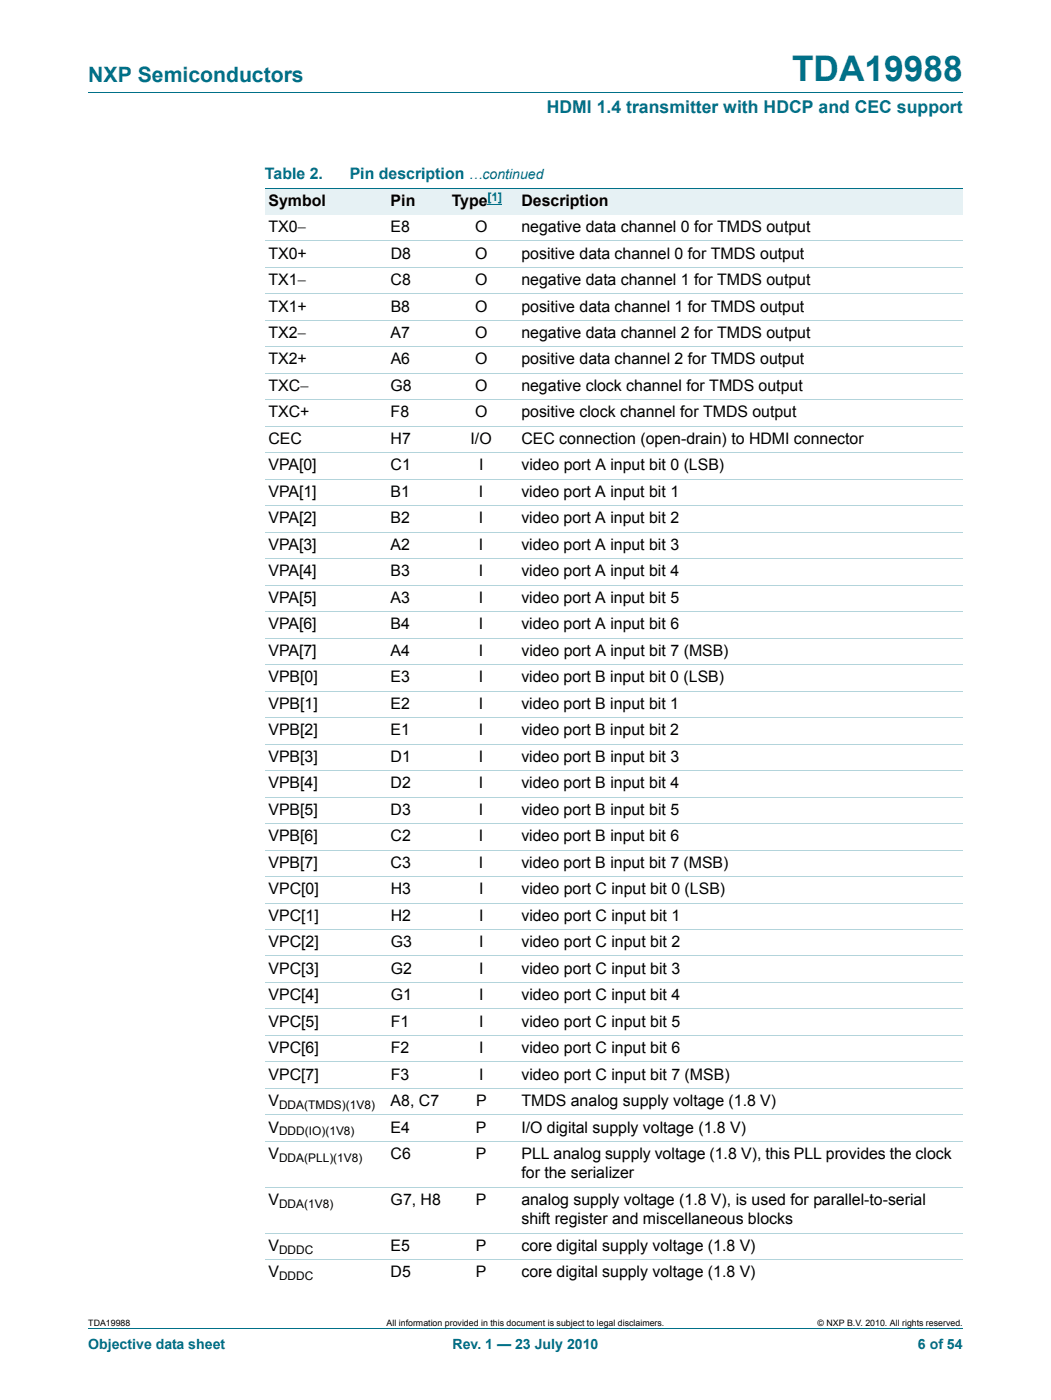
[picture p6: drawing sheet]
<svg xmlns="http://www.w3.org/2000/svg" width="210mm" height="280mm" viewBox="0 0 210 280" stroke-linecap="round" stroke-linejoin="round" font-family="sans-serif">
<defs><g id="words">
<text font-size="7" fill="#007088" x="158.2" y="16.2">TDA19988</text>
<text font-size="4.2" fill="#007088" x="17.6" y="16.4">NXP Semiconductors</text>
<text font-size="3.5" fill="#007088" x="109.2" y="22.6">HDMI 1.4 transmitter with HDCP and CEC support</text>
<g font-size="3.2" fill="#007088">
<text x="52.9" y="35.8">Table 2.</text>
<text x="69.9" y="35.8">Pin description</text>
</g>
<g font-size="3.2">
<text x="53.6" y="41.1">Symbol</text>
<text x="78" y="41.1">Pin</text>
<text x="90.2" y="41.1">Type</text>
<text x="104.1" y="41.1">Description</text>
<text x="53.6" y="46.4">TX0−</text>
<text x="78" y="46.4">E8</text>
<text x="94.9" y="46.4">O</text>
<text x="104.1" y="46.4">negative data channel 0 for TMDS output</text>
<text x="53.6" y="51.7">TX0+</text>
<text x="78" y="51.7">D8</text>
<text x="94.9" y="51.7">O</text>
<text x="104.1" y="51.7">positive data channel 0 for TMDS output</text>
<text x="53.6" y="57">TX1−</text>
<text x="78" y="57">C8</text>
<text x="94.9" y="57">O</text>
<text x="104.1" y="57">negative data channel 1 for TMDS output</text>
<text x="53.6" y="62.3">TX1+</text>
<text x="78" y="62.3">B8</text>
<text x="94.9" y="62.3">O</text>
<text x="104.1" y="62.3">positive data channel 1 for TMDS output</text>
<text x="53.6" y="67.5">TX2−</text>
<text x="78" y="67.5">A7</text>
<text x="94.9" y="67.5">O</text>
<text x="104.1" y="67.5">negative data channel 2 for TMDS output</text>
<text x="53.6" y="72.8">TX2+</text>
<text x="78" y="72.8">A6</text>
<text x="94.9" y="72.8">O</text>
<text x="104.1" y="72.8">positive data channel 2 for TMDS output</text>
<text x="53.6" y="78.1">TXC−</text>
<text x="53.6" y="83.4">TXC+</text>
<text x="78" y="78.1">G8</text>
<text x="78" y="83.4">F8</text>
<text x="94.9" y="78.1">O</text>
<text x="94.9" y="83.4">O</text>
<text x="104.1" y="78.1">negative clock channel for TMDS output</text>
<text x="104.1" y="83.4">positive clock channel for TMDS output</text>
<text x="53.6" y="88.7">CEC</text>
<text x="78" y="88.7">H7</text>
<text x="94" y="88.7">I/O</text>
<text x="104.1" y="88.7">CEC connection (open-drain) to HDMI connector</text>
<text x="53.6" y="94">VPA[0]</text>
<text x="78" y="94">C1</text>
<text x="95.7" y="94">I</text>
<text x="104.1" y="94">video port A input bit 0 (LSB)</text>
<text x="53.6" y="99.3">VPA[1]</text>
<text x="78" y="99.3">B1</text>
<text x="95.7" y="99.3">I</text>
<text x="104.1" y="99.3">video port A input bit 1</text>
<text x="53.6" y="104.6">VPA[2]</text>
<text x="78" y="104.6">B2</text>
<text x="95.7" y="104.6">I</text>
<text x="104.1" y="104.6">video port A input bit 2</text>
<text x="53.6" y="109.9">VPA[3]</text>
<text x="78" y="109.9">A2</text>
<text x="95.7" y="109.9">I</text>
<text x="104.1" y="109.9">video port A input bit 3</text>
<text x="53.6" y="115.2">VPA[4]</text>
<text x="78" y="115.2">B3</text>
<text x="95.7" y="115.2">I</text>
<text x="104.1" y="115.2">video port A input bit 4</text>
<text x="53.6" y="120.5">VPA[5]</text>
<text x="53.6" y="125.8">VPA[6]</text>
<text x="78" y="120.5">A3</text>
<text x="78" y="125.8">B4</text>
<text x="95.7" y="120.5">I</text>
<text x="95.7" y="125.8">I</text>
<text x="104.1" y="120.5">video port A input bit 5</text>
<text x="104.1" y="125.8">video port A input bit 6</text>
<text x="53.6" y="131">VPA[7]</text>
<text x="78" y="131">A4</text>
<text x="95.7" y="131">I</text>
<text x="104.1" y="131">video port A input bit 7 (MSB)</text>
<text x="53.6" y="136.3">VPB[0]</text>
<text x="78" y="136.3">E3</text>
<text x="95.7" y="136.3">I</text>
<text x="104.1" y="136.3">video port B input bit 0 (LSB)</text>
<text x="53.6" y="141.6">VPB[1]</text>
<text x="78" y="141.6">E2</text>
<text x="95.7" y="141.6">I</text>
<text x="104.1" y="141.6">video port B input bit 1</text>
<text x="53.6" y="146.9">VPB[2]</text>
<text x="78" y="146.9">E1</text>
<text x="95.7" y="146.9">I</text>
<text x="104.1" y="146.9">video port B input bit 2</text>
<text x="53.6" y="152.2">VPB[3]</text>
<text x="78" y="152.2">D1</text>
<text x="95.7" y="152.2">I</text>
<text x="104.1" y="152.2">video port B input bit 3</text>
<text x="53.6" y="157.5">VPB[4]</text>
<text x="78" y="157.5">D2</text>
<text x="95.7" y="157.5">I</text>
<text x="104.1" y="157.5">video port B input bit 4</text>
<text x="53.6" y="162.8">VPB[5]</text>
<text x="78" y="162.8">D3</text>
<text x="95.7" y="162.8">I</text>
<text x="104.1" y="162.8">video port B input bit 5</text>
<text x="53.6" y="168.1">VPB[6]</text>
<text x="53.6" y="173.4">VPB[7]</text>
<text x="78" y="173.4">C3</text>
<text x="78" y="168.1">C2</text>
<text x="95.7" y="173.4">I</text>
<text x="95.7" y="168.1">I</text>
<text x="104.1" y="173.4">video port B input bit 7 (MSB)</text>
<text x="104.1" y="168.1">video port B input bit 6</text>
<text x="53.6" y="178.7">VPC[0]</text>
<text x="78" y="178.7">H3</text>
<text x="95.7" y="178.7">I</text>
<text x="104.1" y="178.7">video port C input bit 0 (LSB)</text>
<text x="53.6" y="184">VPC[1]</text>
<text x="78" y="184">H2</text>
<text x="95.7" y="184">I</text>
<text x="104.2" y="184">video port C input bit 1</text>
<text x="53.6" y="189.3">VPC[2]</text>
<text x="78" y="189.3">G3</text>
<text x="95.7" y="189.3">I</text>
<text x="104.2" y="189.3">video port C input bit 2</text>
<text x="53.6" y="194.6">VPC[3]</text>
<text x="78" y="194.6">G2</text>
<text x="95.7" y="194.6">I</text>
<text x="104.2" y="194.6">video port C input bit 3</text>
<text x="53.6" y="199.9">VPC[4]</text>
<text x="78" y="199.9">G1</text>
<text x="95.7" y="199.9">I</text>
<text x="104.2" y="199.9">video port C input bit 4</text>
<text x="53.6" y="205.2">VPC[5]</text>
<text x="78" y="205.2">F1</text>
<text x="95.7" y="205.2">I</text>
<text x="104.2" y="205.2">video port C input bit 5</text>
<text x="53.6" y="210.4">VPC[6]</text>
<text x="53.6" y="215.7">VPC[7]</text>
<text x="78" y="215.7">F3</text>
<text x="78" y="210.4">F2</text>
<text x="95.7" y="215.7">I</text>
<text x="95.7" y="210.4">I</text>
<text x="104.2" y="215.7">video port C input bit 7 (MSB)</text>
<text x="104.2" y="210.4">video port C input bit 6</text>
<text x="53.6" y="221">V</text>
<text x="78" y="221">A8, C7</text>
<text x="95.1" y="221">P</text>
<text x="104.1" y="221">TMDS analog supply voltage (1.8 V)</text>
<text x="53.6" y="226.3">V</text>
<text x="78" y="226.3">E4</text>
<text x="95.1" y="226.3">P</text>
<text x="104.1" y="226.3">I/O digital supply voltage (1.8 V)</text>
<text x="53.6" y="231.6">V</text>
<text x="78" y="231.6">C6</text>
<text x="95.1" y="231.6">P</text>
<text x="104.1" y="231.6">PLL analog supply voltage (1.8 V), this PLL provides the clock</text>
<text x="104.1" y="235.5">for the serializer</text>
<text x="53.6" y="240.8">V</text>
<text x="78" y="240.8">G7, H8</text>
<text x="95" y="240.8">P</text>
<text x="104.1" y="240.8">analog supply voltage (1.8 V), is used for parallel-to-serial</text>
<text x="104.1" y="244.6">shift register and miscellaneous blocks</text>
<text x="53.6" y="249.9">V</text>
<text x="78" y="249.9">E5</text>
<text x="95.1" y="249.9">P</text>
<text x="104.1" y="249.9">core digital supply voltage (1.8 V)</text>
<text x="53.6" y="255.2">V</text>
<text x="78" y="255.2">D5</text>
<text x="95.1" y="255.2">P</text>
<text x="104.1" y="255.2">core digital supply voltage (1.8 V)</text>
</g>
<g font-size="2.8" fill="#007088">
<text x="93.5" y="35.8">…continued</text>
<text x="17.6" y="269.5">Objective data sheet</text>
<text x="90.4" y="269.5">Rev. 1 — 23 July 2010</text>
<text x="183.3" y="269.5">6 of 54</text>
</g>
<text font-size="2.4" fill="#00f" x="97.4" y="40.1">[1]</text>
<g font-size="2.4">
<text x="55.7" y="221.6">DDA(TMDS)(1V8)</text>
<text x="55.7" y="226.9">DDD(IO)(1V8)</text>
<text x="55.7" y="232.2">DDA(PLL)(1V8)</text>
<text x="55.7" y="241.3">DDA(1V8)</text>
<text x="55.7" y="250.5">DDDC</text>
<text x="55.7" y="255.8">DDDC</text>
</g>
<g font-size="1.8">
<text x="17.6" y="264.9">TDA19988</text>
<text x="77.2" y="264.9">All information provided in this document is subject to legal disclaimers.</text>
<text x="163.3" y="264.9">© NXP B.V. 2010. All rights reserved.</text>
</g>
</g></defs>
<path d="M17.6 18.5h174.7M17.6 265.5h174.7" fill="none" stroke="#007088" stroke-width=".2"/>
<g fill="#e6f1f4">
<path d="M52.9 37.6h24.4v5.3h-24.4z"/>
<path d="M77.3 37.6h12.2v5.3h-12.2z"/>
<path d="M89.5 37.6h13.9v5.3h-13.9z"/>
</g>
<path d="M97.4 40.9h2.9" fill="none" stroke="#00f" stroke-width=".2"/>
<path d="M103.4 37.6h88.9v5.3h-88.9z" fill="#e6f1f4"/>
<path d="M52.9 37.6h139.4" fill="none" stroke="#007088" stroke-width=".2"/>
<g fill="none" stroke="#b3d4db" stroke-width=".2">
<path d="M52.9 48.2h139.4M52.9 53.4h139.4M52.9 58.7h139.4M52.9 64h139.4M52.9 69.3h139.4M52.9 74.6h139.4M52.9 79.9h139.4M52.9 85.2h139.4M52.9 90.5h139.4M52.9 95.8h139.4M52.9 101.1h139.4M52.9 106.4h139.4"/>
<path d="M52.9 111.7h139.4M52.9 116.9h139.4M52.9 122.2h139.4M52.9 127.5h139.4M52.9 132.8h139.4M52.9 138.1h139.4M52.9 143.4h139.4M52.9 148.7h139.4M52.9 154h139.4M52.9 159.3h139.4M52.9 164.6h139.4M52.9 169.9h139.4"/>
<path d="M52.9 175.2h139.4M52.9 180.4h139.4M52.9 185.7h139.4M52.9 191h139.4M52.9 196.3h139.4M52.9 201.6h139.4M52.9 206.9h139.4M52.9 212.2h139.4M52.9 217.5h139.4M52.9 222.8h139.4M52.9 228.1h139.4M52.9 237.2h139.4"/>
<path d="M52.9 246.4h139.4M52.9 251.7h139.4"/>
</g>
<use href="#words"/>
</svg>
